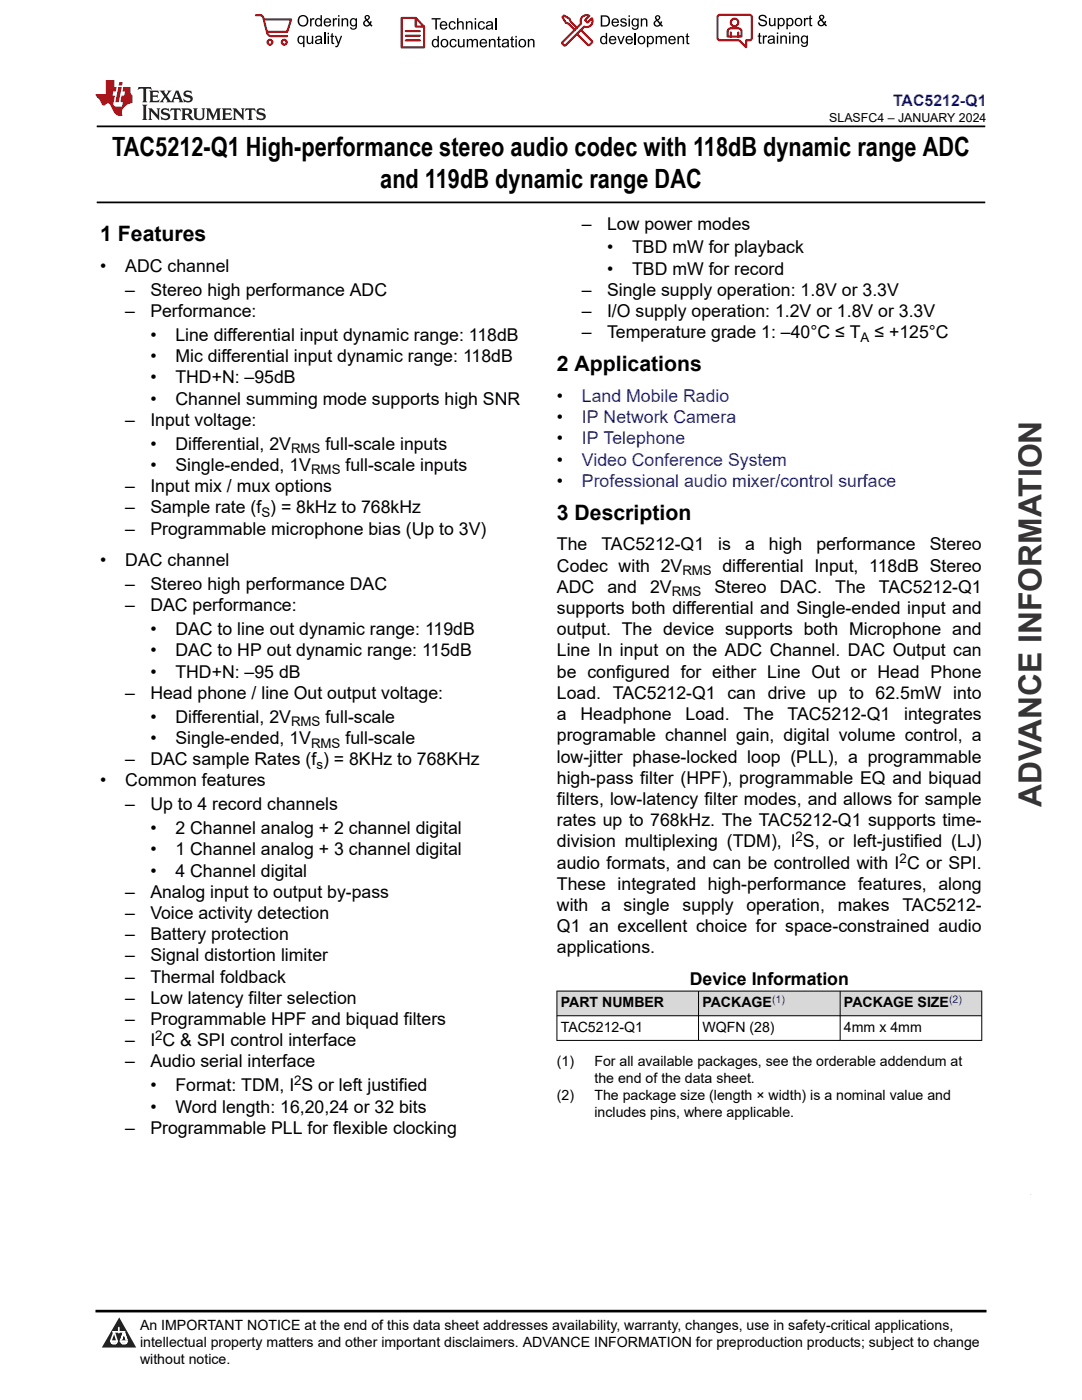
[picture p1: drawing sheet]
<svg xmlns="http://www.w3.org/2000/svg" width="216mm" height="279mm" viewBox="0 0 216 279" stroke-linecap="round" stroke-linejoin="round" font-family="sans-serif">
<defs><g id="words">
<text font-size="6.3" fill="#373435" x="207.8" y="161" transform="rotate(-90 207.8 161)">ADVANCE INFORMATION</text>
<g font-size="5.3">
<text x="22.4" y="31.2">TAC5212-Q1 High-performance stereo audio codec with 118dB dynamic range ADC</text>
<text x="75.9" y="37.5">and 119dB dynamic range DAC</text>
</g>
<g font-size="4.2">
<text x="20" y="48.1">1 Features</text>
<text x="111.1" y="74.1">2 Applications</text>
<text x="111.1" y="103.7">3 Description</text>
</g>
<g font-size="3.5">
<text x="116.1" y="45.8">–</text>
<text x="121.1" y="45.8">Low power modes</text>
<text x="121.1" y="50.6">•</text>
<text x="126.1" y="50.6">TBD mW for playback</text>
<text x="20" y="54.3">•</text>
<text x="25" y="54.3">ADC channel</text>
<text x="25" y="59">–</text>
<text x="30" y="59">Stereo high performance ADC</text>
<text x="116.1" y="59">–</text>
<text x="121.1" y="54.8">•</text>
<text x="121.1" y="59">Single supply operation: 1.8V or 3.3V</text>
<text x="126.1" y="54.8">TBD mW for record</text>
<text x="25" y="63.3">–</text>
<text x="30" y="63.3">Performance:</text>
<text x="116.1" y="63.3">–</text>
<text x="121.1" y="63.3">I/O supply operation: 1.2V or 1.8V or 3.3V</text>
<text x="30" y="68">•</text>
<text x="35" y="68">Line differential input dynamic range: 118dB</text>
<text x="116.1" y="67.5">–</text>
<text x="121.1" y="67.5">Temperature grade 1: –40°C ≤ T</text>
<text x="174.5" y="67.5">≤ +125°C</text>
<text x="30" y="72.3">•</text>
<text x="30" y="76.5">•</text>
<text x="35" y="72.3">Mic differential input dynamic range: 118dB</text>
<text x="35" y="76.5">THD+N: –95dB</text>
<text x="30" y="80.7">•</text>
<text x="35" y="80.7">Channel summing mode supports high SNR</text>
<text x="111.1" y="80.2">•</text>
<text x="25" y="85">–</text>
<text x="30" y="85">Input voltage:</text>
<text x="30" y="89.7">•</text>
<text x="35" y="89.7">Differential, 2V</text>
<text x="64.9" y="89.7">full-scale inputs</text>
<text x="111.1" y="84.4">•</text>
<text x="111.1" y="88.7">•</text>
<text x="30" y="94">•</text>
<text x="35" y="94">Single-ended, 1V</text>
<text x="68.9" y="94">full-scale inputs</text>
<text x="111.1" y="92.9">•</text>
<text x="25" y="98.2">–</text>
<text x="30" y="98.2">Input mix / mux options</text>
<text x="111.1" y="97.1">•</text>
<text x="25" y="102.4">–</text>
<text x="25" y="106.7">–</text>
<text x="30" y="106.7">Programmable microphone bias (Up to 3V)</text>
<text x="30" y="102.4">Sample rate (f ) = 8kHz to 768kHz</text>
<text x="20" y="113">•</text>
<text x="25" y="113">DAC channel</text>
<text x="111.1" y="109.8">The</text>
<text x="120" y="109.8">TAC5212-Q1</text>
<text x="143.3" y="109.8">is</text>
<text x="148.7" y="109.8">a</text>
<text x="153.4" y="109.8">high</text>
<text x="162.9" y="109.8">performance</text>
<text x="185.5" y="109.8">Stereo</text>
<text x="25" y="117.8">–</text>
<text x="30" y="117.8">Stereo high performance DAC</text>
<text x="111.1" y="118.3">ADC</text>
<text x="111.1" y="114.1">Codec with 2V</text>
<text x="121.2" y="118.3">and</text>
<text x="129.7" y="118.3">2V</text>
<text x="142.6" y="118.3">Stereo</text>
<text x="144.2" y="114.1">differential Input, 118dB Stereo</text>
<text x="155.6" y="118.3">DAC.</text>
<text x="166.7" y="118.3">The</text>
<text x="175.4" y="118.3">TAC5212-Q1</text>
<text x="25" y="122">–</text>
<text x="30" y="122">DAC performance:</text>
<text x="111.1" y="122.5">supports both differential and Single-ended input and</text>
<text x="30" y="126.8">•</text>
<text x="30" y="131">•</text>
<text x="35" y="126.8">DAC to line out dynamic range: 119dB</text>
<text x="35" y="131">DAC to HP out dynamic range: 115dB</text>
<text x="111.1" y="131">Line In input on the ADC Channel. DAC Output can</text>
<text x="111.1" y="126.8">output. The device supports both Microphone and</text>
<text x="30" y="135.2">•</text>
<text x="35" y="135.2">THD+N: –95 dB</text>
<text x="111.1" y="135.2">be configured for either Line Out or Head Phone</text>
<text x="25" y="139.5">–</text>
<text x="30" y="139.5">Head phone / line Out output voltage:</text>
<text x="111.1" y="139.5">Load. TAC5212-Q1 can drive up to 62.5mW into</text>
<text x="111.1" y="143.7">a</text>
<text x="115.8" y="143.7">Headphone</text>
<text x="136.8" y="143.7">Load.</text>
<text x="148.3" y="143.7">The</text>
<text x="157.2" y="143.7">TAC5212-Q1</text>
<text x="180.4" y="143.7">integrates</text>
<text x="30" y="148.5">•</text>
<text x="30" y="144.2">•</text>
<text x="35" y="148.5">Single-ended, 1V</text>
<text x="35" y="144.2">Differential, 2V</text>
<text x="64.9" y="144.2">full-scale</text>
<text x="68.9" y="148.5">full-scale</text>
<text x="111.1" y="147.9">programable channel gain, digital volume control, a</text>
<text x="25" y="152.7">–</text>
<text x="30" y="152.7">DAC sample Rates (f ) = 8KHz to 768KHz</text>
<text x="111.1" y="152.2">low-jitter phase-locked loop (PLL), a programmable</text>
<text x="20" y="156.9">•</text>
<text x="25" y="156.9">Common features</text>
<text x="25" y="161.7">–</text>
<text x="30" y="161.7">Up to 4 record channels</text>
<text x="111.1" y="156.4">high-pass filter (HPF), programmable EQ and biquad</text>
<text x="111.1" y="160.6">filters, low-latency filter modes, and allows for sample</text>
<text x="30" y="166.5">•</text>
<text x="35" y="166.5">2 Channel analog + 2 channel digital</text>
<text x="111.1" y="164.9">rates up to 768kHz. The TAC5212-Q1 supports time-</text>
<text x="30" y="170.7">•</text>
<text x="35" y="170.7">1 Channel analog + 3 channel digital</text>
<text x="111.1" y="173.3">audio formats, and can be controlled with I C or SPI.</text>
<text x="111.1" y="169.1">division multiplexing (TDM), I S, or left-justified (LJ)</text>
<text x="25" y="179.2">–</text>
<text x="30" y="174.9">•</text>
<text x="30" y="179.2">Analog input to output by-pass</text>
<text x="35" y="174.9">4 Channel digital</text>
<text x="111.1" y="177.6">These integrated high-performance features, along</text>
<text x="25" y="183.4">–</text>
<text x="30" y="183.4">Voice activity detection</text>
<text x="111.1" y="181.8">with</text>
<text x="119.9" y="181.8">a</text>
<text x="124.4" y="181.8">single</text>
<text x="136.2" y="181.8">supply</text>
<text x="148.9" y="181.8">operation,</text>
<text x="167.2" y="181.8">makes</text>
<text x="180.1" y="181.8">TAC5212-</text>
<text x="25" y="187.6">–</text>
<text x="25" y="191.9">–</text>
<text x="30" y="187.6">Battery protection</text>
<text x="30" y="191.9">Signal distortion limiter</text>
<text x="111.1" y="190.3">applications.</text>
<text x="111.1" y="186">Q1 an excellent choice for space-constrained audio</text>
<text x="25" y="196.1">–</text>
<text x="30" y="196.1">Thermal foldback</text>
<text x="137.6" y="196.6">Device Information</text>
<text x="25" y="200.3">–</text>
<text x="30" y="200.3">Low latency filter selection</text>
<text x="25" y="204.6">–</text>
<text x="25" y="208.8">–</text>
<text x="30" y="204.6">Programmable HPF and biquad filters</text>
<text x="30" y="208.8">I C &amp; SPI control interface</text>
<text x="25" y="213">–</text>
<text x="30" y="213">Audio serial interface</text>
<text x="30" y="217.8">•</text>
<text x="35" y="217.8">Format: TDM, I S or left justified</text>
<text x="25" y="226.3">–</text>
<text x="30" y="222">•</text>
<text x="30" y="226.3">Programmable PLL for flexible clocking</text>
<text x="35" y="222">Word length: 16,20,24 or 32 bits</text>
</g>
<g font-size="3.5" fill="#00f">
<text x="116.1" y="80.2">Land Mobile Radio</text>
<text x="116.1" y="84.4">IP Network Camera</text>
<text x="116.1" y="88.7">IP Telephone</text>
<text x="116.1" y="92.9">Video Conference System</text>
<text x="116.1" y="97.1">Professional audio mixer/control surface</text>
</g>
<text font-size="3.2" fill="#00f" x="178.2" y="21.1">TAC5212-Q1</text>
<g font-size="2.8">
<text x="111.9" y="201.1">PART NUMBER</text>
<text x="140.2" y="201.1">PACKAGE</text>
<text x="168.4" y="201.1">PACKAGE SIZE</text>
<text x="111.9" y="206">TAC5212-Q1</text>
<text x="140.2" y="206">WQFN (28)</text>
<text x="168.4" y="206">4mm x 4mm</text>
<text x="111.1" y="212.8">(1)</text>
<text x="118.6" y="212.8">For all available packages, see the orderable addendum at</text>
<text x="111.1" y="219.6">(2)</text>
<text x="118.6" y="216.2">the end of the data sheet.</text>
<text x="118.6" y="219.6">The package size (length × width) is a nominal value and</text>
<text x="118.6" y="222.9">includes pins, where applicable.</text>
<text x="27.9" y="265.5">An IMPORTANT NOTICE at the end of this data sheet addresses availability, warranty, changes, use in safety-critical applications,</text>
<text x="27.9" y="268.9">intellectual property matters and other important disclaimers. ADVANCE INFORMATION for preproduction products; subject to change</text>
<text x="27.9" y="272.3">without notice.</text>
</g>
<g font-size="2.6">
<text x="171.7" y="68.2">A</text>
<text x="58.1" y="90.4">RMS</text>
<text x="62.1" y="94.7">RMS</text>
<text x="52.2" y="103.1">S</text>
<text x="134" y="119">RMS</text>
<text x="136.2" y="114.8">RMS</text>
<text x="58.1" y="144.9">RMS</text>
<text x="62.1" y="149.2">RMS</text>
<text x="63.1" y="153.4">s</text>
<text x="158.8" y="167.9">2</text>
<text x="179.5" y="172.2">2</text>
<text x="31" y="207.6">2</text>
<text x="58.7" y="216.6">2</text>
</g>
<text font-size="2.5" x="165.5" y="24.3">SLASFC4 – JANUARY 2024</text>
<g font-size="2.1" fill="#00f">
<text x="154.1" y="200.1">(1)</text>
<text x="189.4" y="200.1">(2)</text>
</g>
</g></defs>
<path d="M19.3 25.2h177.3M19.3 40.4h177.3" fill="none" stroke="#000" stroke-width=".35"/>
<g fill="#d8d8d8">
<path d="M111.1 197.8h84.8v4.9h-84.8z" fill-rule="evenodd"/>
<path d="M111.2 197.9h28.1v4.8h-28.1z" fill-rule="evenodd"/>
<path d="M139.4 197.9h28.2v4.8h-28.2z" fill-rule="evenodd"/>
<path d="M167.7 197.9h28.1v4.8h-28.1z" fill-rule="evenodd"/>
</g>
<path d="M111.1 197.8h84.9M111.1 197.7v10M139.4 197.7v10M167.6 197.7v10M195.9 197.7v10M111.1 202.7h84.9M111.1 207.6h84.9" fill="none" stroke="#000" stroke-width=".2"/>
<path d="M205.6 6.9h.1" fill="none" stroke="#373435" stroke-width=".2"/>
<path d="M0 0h215.9v23.8h-215.9z" fill-rule="evenodd" fill="#fff"/>
<path d="M27.7 17.4l-.2 .6 .5-.3h.6v.1v2.2l-.2 .4h1l-.2-.4v-2.2v-.1h.5l.5 .3-.1-.6zM29.8 18.1l.2 .4v1.5l-.2 .4h1.9l.1-.6a1.08 1.08 0 0 1-1.3 .2v-.7h.6l.4 .2v-.6l-.4 .2h-.6v-.6l.2-.1a1 1 0 0 1 1 .2l-.1-.5zM31.8 18.1l1 1.1-1 1.2h.9l-.2-.2 .4-.7 .5 .7-.2 .2h1.6l-.2-.2 .1-.4h1l.1 .4-.1 .2h.9l-.2-.3-.8-2h-.5l-1 2.2-.8-1.1 .9-1.1h-.8l.2 .2-.5 .7-.3-.7 .1-.2zM35.2 18.5l.4 1h-.8zM36.8 18.2a.65 .65 0 0 0-.2 .7 .65 .65 0 0 0 .6 .5l.7 .2 .1 .2a.79 .79 0 0 1-.7 .4 .79 .79 0 0 1-.7-.5l.1 .7 .2-.1a.93 .93 0 0 0 1.1 .1 .93 .93 0 0 0 .4-1 1.46 1.46 0 0 0-1.2-.6l-.1-.3a1.09 1.09 0 0 1 1.2 .2l-.2-.6-.1 .1-.6-.2zM28.4 20.9l.2 .4v2.3l-.2 .3h1l-.2-.3v-2.3l.2-.4zM29.6 21.6l.2 .4v1.6l-.2 .3h.8l-.3-.3v-1.4l1.7 1.8v-2l.2-.4h-.8l.2 .2 .1 1.1-1.2-1.3zM32.3 21.8a.65 .65 0 0 0-.2 .7 .65 .65 0 0 0 .7 .4l.6 .2 .1 .2a.79 .79 0 0 1-.7 .4 .79 .79 0 0 1-.7-.5l.1 .7 .2-.1a.93 .93 0 0 0 1.1 .1 .93 .93 0 0 0 .4-.9 1.46 1.46 0 0 0-1.2-.6l-.1-.4a1.09 1.09 0 0 1 1.2 .2l-.2-.6-.1 .1-.6-.1zM34.1 21.6l-.1 .7a.63 .63 0 0 1 .7-.4l.1 1.7-.3 .3h1l-.2-.3v-1.7a.66 .66 0 0 1 .8 .4l-.1-.7zM36.2 21.6l.2 .4v1.6l-.2 .3h.9l-.2-.2v-.7h.5l.1 .2a.79 .79 0 0 0 1.2 .6l-1-.9a.61 .61 0 0 0 .6-.6 .61 .61 0 0 0-.5-.6zM36.9 21.9h.2a.47 .47 0 0 1 .5 .1 .47 .47 0 0 1 .1 .5l-.2 .2h-.6zM38.5 21.6l.2 .2a2.27 2.27 0 0 0 .4 2 1.04 1.04 0 0 0 1.7-.7v-1.3l.2-.2h-.8l.2 .4v1.1a.6 .6 0 0 1-.6 .6 .6 .6 0 0 1-.6-.6v-1.1l.3-.4zM41.1 21.6l.2 .4v1.6l-.2 .3h.7l-.2-.3v-1.5l.9 1.9 .8-1.9v1.5l-.2 .3h1l-.3-.3v-1.6l.3-.4h-.8l-.7 1.5-.7-1.5zM44.3 21.6l.2 .4v1.6l-.2 .3h1.9l.1-.5a1.09 1.09 0 0 1-1.3 .1v-.6h.6l.4 .1v-.6l-.4 .2h-.6v-.6l.2-.1a1.01 1.01 0 0 1 1 .3l-.1-.6zM46.4 21.6l.3 .4v1.6l-.3 .3h.8l-.2-.3v-1.4l1.6 1.8v-2l.2-.4h-.7l.2 .2v1.1l-1.2-1.3zM49 21.6l-.1 .7a.63 .63 0 0 1 .8-.4v1.7l-.3 .3h1l-.2-.3v-1.7a.66 .66 0 0 1 .8 .4l-.1-.7zM51.4 21.8a.65 .65 0 0 0-.2 .7 .65 .65 0 0 0 .6 .4l.6 .2 .2 .2a.79 .79 0 0 1-.8 .4 .79 .79 0 0 1-.6-.5l.1 .7 .2-.1a.93 .93 0 0 0 1 .1 .93 .93 0 0 0 .5-.9 1.46 1.46 0 0 0-1.3-.6l-.1-.4a1.09 1.09 0 0 1 1.3 .2l-.2-.6-.2 .1-.5-.1z" fill="#231f20"/>
<path d="M21.1 16v2.8h-2.1l.1 .3 .9 1a.95 .95 0 0 0 .9 .9 .59 .59 0 0 1 .6-.4 .59 .59 0 0 1 .5 .4l.4 .8a1.59 1.59 0 0 0 2.1 1.3 1.61 1.61 0 0 1 1-2.2l1-.4-.1-1.5a1.59 1.59 0 0 1-.4-1.6h-1.4l-.2 .9h.5l-.1 .8h-.5l-.2 1v.2l.4 .1-.2 .9h-.6a.73 .73 0 0 1-1.1-.7l.3-1.5h-.5l.2-.8h.5l.2-.9h-.5v-1.4zM23.6 17.4l-.6 3h.7l.6-3zM23.8 16.4l-.1 .7h.7l.1-.7z" fill="#ed1c24"/>
<g fill="#000">
<path d="M59.4 4.2a1.12 1.12 0 0 1 2.2 0 1.12 1.12 0 0 1-2.2 0zM59.9 3.5a.89 .89 0 0 0-.1 1.1 .89 .89 0 0 0 1.1 .4 .88 .88 0 0 0 .3-1.3 .88 .88 0 0 0-1.3-.2z" fill-rule="evenodd"/>
<path d="M59.5 7.3l.5-.2 .5 .3v-.3h.3v2.3h-.3v-.8a.74 .74 0 0 1-1 0 .74 .74 0 0 1-.1-1zM59.8 7.5a.57 .57 0 0 0-.2 .7 .57 .57 0 0 0 .8 .2 .57 .57 0 0 0 .1-.7 .57 .57 0 0 0-.7-.2z" fill-rule="evenodd"/>
<path d="M61.9 3.6h.2v.3l.2-.2 .3-.1 .2 .1-.1 .3a.36 .36 0 0 0-.5 0 .36 .36 0 0 0 0 .4v.9h-.3z" fill-rule="evenodd"/>
<path d="M61.2 7.1h.3v.9a.41 .41 0 0 0 .4 .6 .41 .41 0 0 0 .3-.6v-.9h.3v1.7h-.2v-.3a.58 .58 0 0 1-.7 .3 .58 .58 0 0 1-.4-.6z" fill-rule="evenodd"/>
<path d="M63 3.8l.5-.2 .5 .2v-.8h.2v2.3h-.2v-.2a.75 .75 0 0 1-1-.1 .75 .75 0 0 1-.1-1zM63.2 4a.57 .57 0 0 0-.1 .7 .57 .57 0 0 0 .8 .2 .57 .57 0 0 0 .1-.7 .57 .57 0 0 0-.8-.2z" fill-rule="evenodd"/>
<path d="M63 7.3a.74 .74 0 0 1 1-.1 .74 .74 0 0 1 .3 .9v.7h-.3v-.2a.57 .57 0 0 1-.8 .2 .57 .57 0 0 1-.2-.8l1-.3a.41 .41 0 0 0-.4-.4 .41 .41 0 0 0-.4 .4l-.3-.1zM63.2 8.2a.35 .35 0 0 0 .2 .5 .35 .35 0 0 0 .5-.3l.1-.4z" fill-rule="evenodd"/>
<path d="M65.4 6.5h.3v.3h-.3zM65.4 7.1h.3v1.7h-.3z" fill-rule="evenodd"/>
<path d="M64.8 3.8a.76 .76 0 0 1 .9-.1 .76 .76 0 0 1 .4 .8h-1.2a.47 .47 0 0 0 .3 .6 .47 .47 0 0 0 .6-.4l.3 .1a.82 .82 0 0 1-1.3 .3 .82 .82 0 0 1 0-1.3zM65 4l-.1 .3h.9l-.3-.4z" fill-rule="evenodd"/>
<path d="M66.4 3.6h.3v.3l.1-.2 .4-.1 .1 .1-.1 .3a.36 .36 0 0 0-.4 0 .36 .36 0 0 0-.1 .4v.9h-.3z" fill-rule="evenodd"/>
<path d="M66.1 6.7l.3-.1v.5h.3v.3h-.3v.9l.1 .2h.2v.3a.41 .41 0 0 1-.4-.1 .41 .41 0 0 1-.2-.4v-.9h-.2v-.3h.2z" fill-rule="evenodd"/>
<path d="M66.8 7.1h.3l.4 1.4 .5-1.4h.3l-.6 1.7a.57 .57 0 0 1-.8 .6v-.3a.37 .37 0 0 0 .5-.3z" fill-rule="evenodd"/>
<path d="M67.5 3h.2v.3h-.2zM67.5 3.6h.2v1.7h-.2z" fill-rule="evenodd"/>
<path d="M68.2 3.6h.2v.3a.58 .58 0 0 1 .7-.3 .58 .58 0 0 1 .4 .7v1h-.3v-1a.4 .4 0 0 0-.4-.5 .4 .4 0 0 0-.4 .6v.9h-.2z" fill-rule="evenodd"/>
<path d="M70 3.8l.5-.2 .5 .2v-.2h.2v1.5a.71 .71 0 0 1-.5 .8 .71 .71 0 0 1-.8-.5h.2a.46 .46 0 0 0 .6 .3 .46 .46 0 0 0 .3-.6 .78 .78 0 0 1-1.1-.2 .78 .78 0 0 1 .1-1.1zM70.2 4a.53 .53 0 0 0-.1 .8 .53 .53 0 0 0 .8 0 .54 .54 0 0 0 0-.7 .54 .54 0 0 0-.7-.1z" fill-rule="evenodd"/>
<path d="M72.9 3.1a.53 .53 0 0 1 .8 .1 .53 .53 0 0 1-.3 .8l.4 .5 .1-.3 .3 .1-.2 .5 .3 .3-.2 .2-.3-.3a.71 .71 0 0 1-1.2 .1 .71 .71 0 0 1 .4-1.1l-.3-.5zM73 3.5a.3 .3 0 0 0 .6 0 .3 .3 0 0 0-.6 0zM72.9 4.3a.45 .45 0 0 0 0 .7 .45 .45 0 0 0 .7-.2l-.5-.6z" fill-rule="evenodd"/>
<path d="M86.1 3.6h1.8v.3h-.7v2h-.3v-2h-.8z" fill-rule="evenodd"/>
<path d="M86.3 8l.5-.2 .5 .2v-.8h.3v2.2h-.3v-.2a.76 .76 0 0 1-1 0 .76 .76 0 0 1-.1-1zM86.6 8.1a.58 .58 0 0 0-.2 .8 .58 .58 0 0 0 .8 .2 .58 .58 0 0 0 .1-.8 .58 .58 0 0 0-.7-.2z" fill-rule="evenodd"/>
<path d="M88.2 7.9a.81 .81 0 0 1 1.1 .2 .81 .81 0 0 1-.2 1.1 .81 .81 0 0 1-1.1-.1l-.1-.8zM88.3 8.1a.57 .57 0 0 0 0 .9 .57 .57 0 0 0 .8 0 .57 .57 0 0 0 0-.8 .57 .57 0 0 0-.8-.1z" fill-rule="evenodd"/>
<path d="M88 4.4a.77 .77 0 0 1 .9-.1 .77 .77 0 0 1 .4 .8h-1.3a.48 .48 0 0 0 .4 .6 .48 .48 0 0 0 .6-.3h.3a.83 .83 0 0 1-1.3 .4 .83 .83 0 0 1 0-1.4zM88.2 4.6l-.2 .3h1l-.3-.4z" fill-rule="evenodd"/>
<path d="M89.7 4.4a.7 .7 0 0 1 1.2 .3l-.2 .1a.45 .45 0 0 0-.6-.3 .45 .45 0 0 0-.3 .6 .45 .45 0 0 0 .3 .6 .45 .45 0 0 0 .6-.4h.3a.76 .76 0 0 1-1.1 .6 .76 .76 0 0 1-.3-1.1z" fill-rule="evenodd"/>
<path d="M89.9 8a.7 .7 0 0 1 1.2 .3h-.3a.45 .45 0 0 0-.5-.3 .45 .45 0 0 0-.3 .6 .45 .45 0 0 0 .3 .6 .45 .45 0 0 0 .6-.4l.2 .1a.76 .76 0 0 1-1 .5 .76 .76 0 0 1-.4-1.1z" fill-rule="evenodd"/>
<path d="M91.2 3.6h.3v.8a.59 .59 0 0 1 .7-.2 .59 .59 0 0 1 .3 .7v1h-.2v-1a.4 .4 0 0 0-.5-.4 .4 .4 0 0 0-.3 .5v.9h-.3z" fill-rule="evenodd"/>
<path d="M91.4 7.8h.2v.9a.41 .41 0 0 0 .5 .5 .41 .41 0 0 0 .3-.5v-.9h.3v1.6h-.3v-.2a.58 .58 0 0 1-.7 .3 .58 .58 0 0 1-.3-.7z" fill-rule="evenodd"/>
<path d="M93 4.2h.2v.3a.59 .59 0 0 1 .7-.3 .59 .59 0 0 1 .4 .7v1h-.3v-1a.41 .41 0 0 0-.4-.5 .41 .41 0 0 0-.4 .6v.9h-.2z" fill-rule="evenodd"/>
<path d="M93.1 7.8h.3v.2a.56 .56 0 0 1 1 0 .54 .54 0 0 1 .6-.2 .54 .54 0 0 1 .4 .5v1.1h-.3v-1a.34 .34 0 0 0-.3-.4 .34 .34 0 0 0-.4 .3v1.1h-.3v-1a.38 .38 0 0 0-.5-.4 .38 .38 0 0 0-.2 .6v.8h-.3z" fill-rule="evenodd"/>
<path d="M94.7 3.6h.3v.3h-.3zM94.7 4.2h.3v1.7h-.3z" fill-rule="evenodd"/>
<path d="M95.5 4.4a.7 .7 0 0 1 1.3 .3l-.3 .1a.45 .45 0 0 0-.6-.3 .45 .45 0 0 0-.3 .6 .45 .45 0 0 0 .3 .6 .45 .45 0 0 0 .6-.4h.3a.76 .76 0 0 1-1.1 .6 .76 .76 0 0 1-.3-1.1z" fill-rule="evenodd"/>
<path d="M95.9 8a.77 .77 0 0 1 .9-.2 .77 .77 0 0 1 .4 .9h-1.2a.48 .48 0 0 0 .3 .5 .48 .48 0 0 0 .6-.3h.3a.83 .83 0 0 1-1.3 .4 .83 .83 0 0 1 0-1.3zM96.1 8.1l-.1 .4h.9l-.2-.5z" fill-rule="evenodd"/>
<path d="M97.5 7.8h.3v.2a.59 .59 0 0 1 .7-.2 .59 .59 0 0 1 .4 .6v1h-.3v-1a.41 .41 0 0 0-.5-.4 .41 .41 0 0 0-.3 .5v.9h-.3z" fill-rule="evenodd"/>
<path d="M97.1 4.4a.74 .74 0 0 1 1-.1 .74 .74 0 0 1 .3 .9v.7h-.3v-.2a.59 .59 0 0 1-.8 .2 .59 .59 0 0 1-.3-.8l1.1-.3a.42 .42 0 0 0-.4-.4 .42 .42 0 0 0-.5 .4l-.2-.1zM97.3 5.3a.36 .36 0 0 0 .2 .5 .36 .36 0 0 0 .5-.2l.1-.5z" fill-rule="evenodd"/>
<path d="M99.4 7.4l.2-.2v.6h.3v.2h-.3v1l.1 .2h.2l.1 .2a.41 .41 0 0 1-.5 0 .41 .41 0 0 1-.1-.4v-1h-.2v-.2h.2z" fill-rule="evenodd"/>
<path d="M100.3 8a.74 .74 0 0 1 .9-.2 .74 .74 0 0 1 .3 .9l.1 .7h-.3v-.2a.59 .59 0 0 1-.8 .3 .59 .59 0 0 1-.3-.8l1-.3a.42 .42 0 0 0-.3-.4 .42 .42 0 0 0-.5 .3h-.3zM100.5 8.8a.36 .36 0 0 0 .1 .5 .36 .36 0 0 0 .5-.2l.2-.5z" fill-rule="evenodd"/>
<path d="M102 7.4l.3-.2v.6h.3v.2h-.3v1l.1 .2h.2v.2a.41 .41 0 0 1-.5 0 .41 .41 0 0 1-.1-.4v-1h-.2v-.2h.2z" fill-rule="evenodd"/>
<path d="M102.8 7.2h.3v.3h-.3zM102.8 7.8h.3v1.6h-.3z" fill-rule="evenodd"/>
<path d="M103.7 7.9a.81 .81 0 0 1 1.1 .2 .81 .81 0 0 1-.1 1.1 .81 .81 0 0 1-1.2-.1v-.8zM103.9 8.1a.57 .57 0 0 0-.1 .9 .57 .57 0 0 0 .8 0 .57 .57 0 0 0 0-.8 .57 .57 0 0 0-.7-.1z" fill-rule="evenodd"/>
<path d="M105.3 7.8h.3v.2a.59 .59 0 0 1 .7-.2 .59 .59 0 0 1 .4 .6v1h-.3v-1a.41 .41 0 0 0-.5-.4 .41 .41 0 0 0-.3 .5v.9h-.3z" fill-rule="evenodd"/>
<path d="M119.9 3.1h.7a1.12 1.12 0 0 1 1.1 1.1 1.12 1.12 0 0 1-1 1.1h-.8zM120.2 3.3v1.7h.4a.86 .86 0 0 0 .8-.8 .86 .86 0 0 0-.8-.9z" fill-rule="evenodd"/>
<path d="M119.9 7.4l.5-.3 .5 .3v-.8h.2v2.2h-.2v-.2a.75 .75 0 0 1-1 0 .75 .75 0 0 1-.1-1zM120.1 7.5a.57 .57 0 0 0-.1 .8 .57 .57 0 0 0 .8 .2 .57 .57 0 0 0 .1-.8 .57 .57 0 0 0-.8-.2z" fill-rule="evenodd"/>
<path d="M121.7 7.4a.76 .76 0 0 1 .9-.2 .76 .76 0 0 1 .4 .9h-1.2a.47 .47 0 0 0 .3 .5 .47 .47 0 0 0 .6-.3h.3a.82 .82 0 0 1-1.3 .4 .82 .82 0 0 1 0-1.3zM121.9 7.5l-.1 .3h.9l-.3-.4z" fill-rule="evenodd"/>
<path d="M122.2 3.9a.76 .76 0 0 1 .9-.2 .76 .76 0 0 1 .4 .9h-1.2a.47 .47 0 0 0 .4 .5 .47 .47 0 0 0 .5-.3h.3a.82 .82 0 0 1-1.3 .4 .82 .82 0 0 1 0-1.3zM122.5 4l-.2 .3h.9l-.2-.4z" fill-rule="evenodd"/>
<path d="M123.9 3.8a.71 .71 0 0 1 1.1 .3h-.2a.32 .32 0 0 0-.4-.3 .32 .32 0 0 0-.3 .4h.1a.75 .75 0 0 1 .9 .8 .72 .72 0 0 1-.7 .3 .72 .72 0 0 1-.7-.5h.3a.36 .36 0 0 0 .4 .4 .36 .36 0 0 0 .3-.5 .8 .8 0 0 1-.9-.7z" fill-rule="evenodd"/>
<path d="M123.2 7.2h.3l.4 1.3 .5-1.3h.3l-.7 1.6h-.2z" fill-rule="evenodd"/>
<path d="M125.4 3.1h.3v.3h-.3zM125.4 3.7h.3v1.6h-.3z" fill-rule="evenodd"/>
<path d="M125 7.4a.76 .76 0 0 1 .9-.2 .76 .76 0 0 1 .4 .9h-1.2a.47 .47 0 0 0 .3 .5 .47 .47 0 0 0 .6-.3h.3a.82 .82 0 0 1-1.3 .4 .82 .82 0 0 1 0-1.3zM125.2 7.5l-.1 .3h.9l-.2-.4z" fill-rule="evenodd"/>
<path d="M126.2 3.9l.5-.3 .5 .3v-.2h.2v1.4a.71 .71 0 0 1-.5 .8 .71 .71 0 0 1-.8-.5l.2 .1a.46 .46 0 0 0 .6 .2 .46 .46 0 0 0 .3-.6 .78 .78 0 0 1-1.1-.1 .78 .78 0 0 1 .1-1.1zM126.4 4a.53 .53 0 0 0-.1 .8 .53 .53 0 0 0 .8 0 .54 .54 0 0 0 0-.7 .54 .54 0 0 0-.7-.1z" fill-rule="evenodd"/>
<path d="M127.5 7.3a.8 .8 0 0 1 1.1 .2 .8 .8 0 0 1-.1 1.1 .8 .8 0 0 1-1.2-.1v-.8zM127.7 7.5a.56 .56 0 0 0-.1 .9 .56 .56 0 0 0 .8-.1 .56 .56 0 0 0 0-.7 .56 .56 0 0 0-.7-.1z" fill-rule="evenodd"/>
<path d="M127.9 3.7h.2v.2a.58 .58 0 0 1 .7-.2 .58 .58 0 0 1 .4 .6v1h-.3v-1a.4 .4 0 0 0-.4-.4 .4 .4 0 0 0-.4 .5v.9h-.2z" fill-rule="evenodd"/>
<path d="M129.1 7.2h.2v.2a.72 .72 0 0 1 1-.1 .72 .72 0 0 1 .2 1 .64 .64 0 0 1-.5 .5 .64 .64 0 0 1-.6-.2v.8h-.3zM129.5 7.5a.56 .56 0 0 0-.2 .8 .56 .56 0 0 0 .8 .2 .56 .56 0 0 0 .1-.8 .56 .56 0 0 0-.7-.2z" fill-rule="evenodd"/>
<path d="M130.8 7.2h.3v.2a.55 .55 0 0 1 .9 0 .53 .53 0 0 1 .6-.3 .53 .53 0 0 1 .4 .6v1.1h-.2v-1a.34 .34 0 0 0-.3-.4 .34 .34 0 0 0-.4 .3v1.1h-.3v-1a.37 .37 0 0 0-.5-.4 .37 .37 0 0 0-.2 .6v.8h-.3z" fill-rule="evenodd"/>
<path d="M130.8 3.2a.53 .53 0 0 1 .9 .1 .53 .53 0 0 1-.4 .8l.4 .5 .2-.4 .2 .1-.2 .5 .4 .3-.2 .3-.3-.4a.71 .71 0 0 1-1.2 .1 .71 .71 0 0 1 .3-1.1l-.2-.5zM130.9 3.6a.3 .3 0 0 0 .6 0 .3 .3 0 0 0-.6 0zM130.9 4.3a.45 .45 0 0 0 0 .7 .45 .45 0 0 0 .7-.2l-.5-.6z" fill-rule="evenodd"/>
<path d="M133.6 7.4a.76 .76 0 0 1 .9-.2 .76 .76 0 0 1 .3 .9h-1.2a.47 .47 0 0 0 .4 .5 .47 .47 0 0 0 .6-.3h.2a.82 .82 0 0 1-1.2 .4 .82 .82 0 0 1 0-1.3zM133.8 7.5l-.2 .3h1l-.3-.4z" fill-rule="evenodd"/>
<path d="M135.2 7.2h.2v.2a.58 .58 0 0 1 .7-.2 .58 .58 0 0 1 .4 .6v1h-.3v-1a.4 .4 0 0 0-.4-.4 .4 .4 0 0 0-.3 .5v.9h-.3z" fill-rule="evenodd"/>
<path d="M137 6.8l.3-.2v.6h.2v.2h-.2v1v.2h.2l.1 .2a.41 .41 0 0 1-.5 0 .41 .41 0 0 1-.1-.5v-.9h-.2v-.2h.2z" fill-rule="evenodd"/>
<path d="M151.6 3.1a.88 .88 0 0 1 1.4 .5h-.3a.49 .49 0 0 0-.5-.5 .49 .49 0 0 0-.5 .6l.1 .1a1.06 1.06 0 0 1 1.2 1 .95 .95 0 0 1-.9 .4 .95 .95 0 0 1-.8-.7h.3a.58 .58 0 0 0 .6 .5 .58 .58 0 0 0 .5-.6l-.2-.1a.95 .95 0 0 1-1.1-.9z" fill-rule="evenodd"/>
<path d="M151.4 6.7l.3-.2v.6h.2v.2h-.2v1v.2h.2l.1 .2a.41 .41 0 0 1-.5 0 .41 .41 0 0 1-.1-.5v-.9h-.2v-.2h.2z" fill-rule="evenodd"/>
<path d="M152.2 7.1h.3v.2l.1-.2h.4h.1l-.1 .3a.36 .36 0 0 0-.4 0 .36 .36 0 0 0-.1 .5v.8h-.3z" fill-rule="evenodd"/>
<path d="M153.3 7.3a.74 .74 0 0 1 1-.2 .74 .74 0 0 1 .3 .9l.1 .7h-.3l-.1-.2a.57 .57 0 0 1-.8 .3 .57 .57 0 0 1-.1-.9l.9-.2a.41 .41 0 0 0-.4-.4 .41 .41 0 0 0-.4 .3h-.3zM153.5 8.1a.35 .35 0 0 0 .2 .5 .35 .35 0 0 0 .5-.2l.1-.5z" fill-rule="evenodd"/>
<path d="M153.4 3.6h.3v.9a.41 .41 0 0 0 .4 .5 .41 .41 0 0 0 .4-.5v-.9h.2v1.6h-.2v-.2a.58 .58 0 0 1-.7 .2 .58 .58 0 0 1-.4-.6z" fill-rule="evenodd"/>
<path d="M155 6.5h.3v.3h-.3zM155 7.1h.3v1.6h-.3z" fill-rule="evenodd"/>
<path d="M155.2 3.6h.2v.2a.72 .72 0 0 1 1-.1 .72 .72 0 0 1 .2 1 .64 .64 0 0 1-.5 .5 .64 .64 0 0 1-.6-.2v.8h-.3zM155.6 3.9a.56 .56 0 0 0-.2 .8 .56 .56 0 0 0 .8 .2 .56 .56 0 0 0 .1-.8 .56 .56 0 0 0-.7-.2z" fill-rule="evenodd"/>
<path d="M155.7 7.1h.3v.2a.58 .58 0 0 1 .7-.2 .58 .58 0 0 1 .3 .6v1h-.3v-1a.4 .4 0 0 0-.4-.4 .4 .4 0 0 0-.3 .5v.9h-.3z" fill-rule="evenodd"/>
<path d="M156.9 3.6h.3v.2a.72 .72 0 0 1 .9-.1 .72 .72 0 0 1 .2 1 .64 .64 0 0 1-.4 .5 .64 .64 0 0 1-.7-.2v.8h-.3zM157.3 3.9a.56 .56 0 0 0-.1 .8 .56 .56 0 0 0 .7 .2 .56 .56 0 0 0 .2-.8 .56 .56 0 0 0-.8-.2z" fill-rule="evenodd"/>
<path d="M157.4 6.5h.3v.3h-.3zM157.4 7.1h.3v1.6h-.3z" fill-rule="evenodd"/>
<path d="M158.1 7.1h.3v.2a.58 .58 0 0 1 .7-.2 .58 .58 0 0 1 .4 .6v1h-.3v-1a.4 .4 0 0 0-.5-.4 .4 .4 0 0 0-.3 .5v.9h-.3z" fill-rule="evenodd"/>
<path d="M158.8 3.7a.8 .8 0 0 1 1.1 .2 .8 .8 0 0 1-.1 1.1 .8 .8 0 0 1-1.1-.1l-.1-.8zM159 3.9a.56 .56 0 0 0-.1 .9 .56 .56 0 0 0 .9 0 .56 .56 0 0 0-.1-.8 .56 .56 0 0 0-.7-.1z" fill-rule="evenodd"/>
<path d="M160 7.3l.5-.2 .5 .2v-.2h.2v1.4a.71 .71 0 0 1-.5 .9 .71 .71 0 0 1-.9-.5h.3a.46 .46 0 0 0 .6 .2 .46 .46 0 0 0 .2-.6 .78 .78 0 0 1-1-.1 .78 .78 0 0 1 .1-1.1zM160.2 7.4a.53 .53 0 0 0-.1 .8 .53 .53 0 0 0 .8 0 .54 .54 0 0 0 0-.7 .54 .54 0 0 0-.7-.1z" fill-rule="evenodd"/>
<path d="M160.4 3.6h.3v.2l.1-.2h.4h.1l-.1 .3a.36 .36 0 0 0-.4 0 .36 .36 0 0 0-.1 .5v.8h-.3z" fill-rule="evenodd"/>
<path d="M161.5 3.2l.3-.2v.6h.3v.2h-.3v1v.2h.3v.2a.41 .41 0 0 1-.5 0 .41 .41 0 0 1-.1-.5v-.9h-.2v-.2h.2z" fill-rule="evenodd"/>
<path d="M163.6 3.1a.53 .53 0 0 1 .8 .1 .53 .53 0 0 1-.3 .8l.4 .5 .1-.3h.3l-.2 .5 .3 .3-.2 .3-.3-.3a.71 .71 0 0 1-1.2 .1 .71 .71 0 0 1 .4-1.2l-.3-.5zM163.7 3.5a.3 .3 0 0 0 .5 0 .3 .3 0 0 0-.5 0zM163.6 4.2a.45 .45 0 0 0 0 .8 .45 .45 0 0 0 .7-.3l-.5-.6z" fill-rule="evenodd"/>
</g>
<path d="M64.8 6.5v2.3M98.9 3.6v2.3M126.8 6.6v2.2" fill="none" stroke="#000" stroke-width=".28"/>
<g fill="none" stroke="#de0000" stroke-width=".42">
<path d="M51.1 3l1 .1a1.4 1.4 0 0 1 .6 1.2l.7 2.5a.95 .95 0 0 0 1.1 .4h2.8M52.7 3.9h5.4l-.8 2.4h-4M80.1 3.6h2.8v1.7h1.7v4.2h-4.5zM81 7.1h2.8M81 6.2h2.8M81 8.1h2.8M82.9 3.6l1.7 1.7M115.1 5.5l-1.3-1.2-.1-.5-1.2-.7-.3 .3 .7 1.1 .5 .2 1.3 1.3M115.9 6l2.2 2.2v.3l-.5 .5h-.3l-2.2-2.2zM115.9 6l.7-.7a1.19 1.19 0 0 0 1.3-.3 1.19 1.19 0 0 0 .2-1.4l-.9 .9-.4-.5 .8-.8a1.19 1.19 0 0 0-1.4 .1 1.19 1.19 0 0 0-.2 1.4l-3.8 3.7v.3l.3 .3h.3l2.3-2.2M143.2 3.2l.4-.2h6l.4 .2v4.4l-.2 .4-.9 .1v1.3l-1.4-1.3h-3.9l-.4-.3zM145.4 5.8l.4-.1h1.6a.61 .61 0 0 1 .6 .6v1h-2.8v-1z"/>
<path d="M145.8 6.5v.8M147.3 6.5v.8"/>
<circle cx="53.9" cy="8.4" r=".49"/>
<circle cx="56.7" cy="8.4" r=".49"/>
<circle cx="146.6" cy="4.5" r=".75"/>
</g>
<path d="M0 261.4h215.9v18h-215.9z" fill-rule="evenodd" fill="#fff"/>
<path d="M23.8 262.9l3.4 6h-6.9z" fill="#231f20"/>
<path d="M22.1 267.7h1.3l-.4 .5h-.3a.55 .55 0 0 1-.6-.5z" fill-rule="evenodd" fill="#fff"/>
<path d="M22.1 267.7h1.3l-.4 .5h-.3a.55 .55 0 0 1-.6-.5z" fill="none" stroke="#231f20" stroke-width=".34"/>
<path d="M22.1 267.7h1.3l-.4 .5h-.5zM22.6 265.8h.1M22.6 265.8h2.3zM23.7 265.9h.1M23.7 264.9v1zM24 267.7h.1" fill="none" stroke="#fff" stroke-width=".34"/>
<path d="M24.7 265.8l-.7 1.9z" fill="#fff"/>
<path d="M24.7 265.8l-.7 1.9z" fill="none" stroke="#fff" stroke-width=".34"/>
<path d="M24.7 265.8l.7 1.9z" fill="#fff"/>
<path d="M22.8 265.8l-.7 1.9zM22.8 265.8l.6 1.9zM24.7 265.8l.7 1.9zM25.3 267.7h.1" fill="none" stroke="#fff" stroke-width=".34"/>
<path d="M24.1 267.7h1.3a.65 .65 0 0 1-.6 .5 .65 .65 0 0 1-.7-.5z" fill-rule="evenodd" fill="#fff"/>
<path d="M24.1 267.7h1.3a.65 .65 0 0 1-.6 .5 .65 .65 0 0 1-.7-.5z" fill="none" stroke="#231f20" stroke-width=".34"/>
<path d="M24 267.7h.1M24.1 267.7h1.3l-.4 .5h-.5z" fill="none" stroke="#fff" stroke-width=".34"/>
<path d="M19 261.7h177.8" fill="none" stroke="#000" stroke-width=".53"/>
<use href="#words"/>
</svg>
